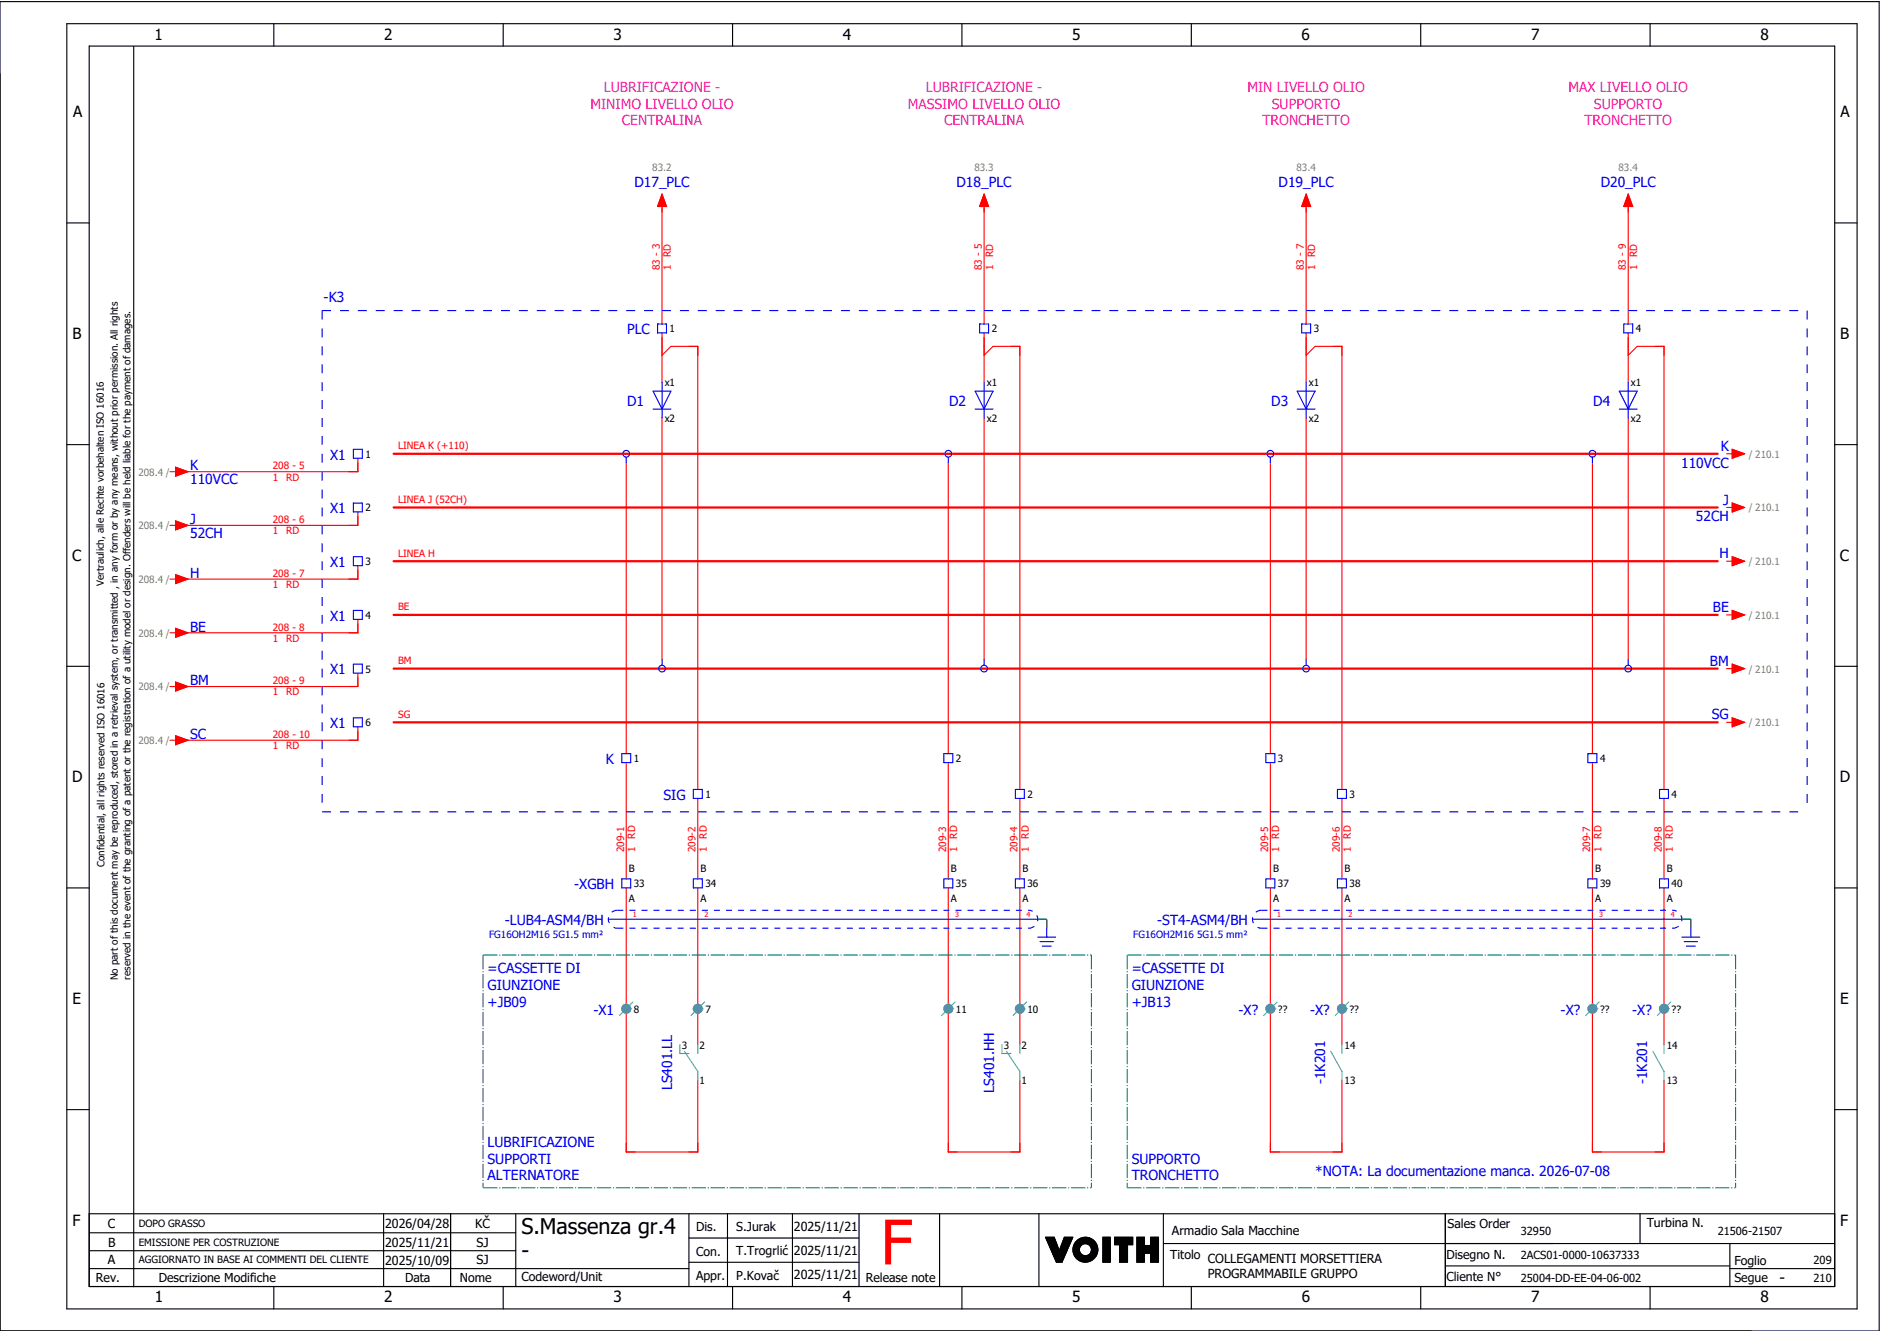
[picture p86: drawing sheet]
<svg xmlns="http://www.w3.org/2000/svg" width="421mm" height="297mm" viewBox="0 0 421 297" stroke-linecap="round" stroke-linejoin="round" font-family="sans-serif">
<defs><g id="words">
<text font-size="13.8" fill="#f00" x="196.9" y="282.5">F</text>
<g font-size="4.8">
<text x="116.6" y="275.8">S.Massenza gr.4</text>
<text x="116.6" y="281.1">-</text>
</g>
<g font-size="3.4">
<text x="34.5" y="9">1</text>
<text x="85.9" y="9">2</text>
<text x="137.1" y="9">3</text>
<text x="188.4" y="9">4</text>
<text x="239.7" y="9">5</text>
<text x="291" y="9">6</text>
<text x="342.3" y="9">7</text>
<text x="393.5" y="9">8</text>
<text x="16.3" y="26.2">A</text>
<text x="411.5" y="26.2">A</text>
<text x="16.2" y="75.8">B</text>
<text x="411.4" y="75.8">B</text>
<text x="16.1" y="125.3">C</text>
<text x="411.3" y="125.3">C</text>
<text x="16.1" y="174.8">D</text>
<text x="411.3" y="174.8">D</text>
<text x="16.2" y="224.4">E</text>
<text x="411.4" y="224.4">E</text>
<text x="16.2" y="273.9">F</text>
<text x="411.4" y="273.9">F</text>
<text x="397.8" y="286.6">-</text>
<text x="34.6" y="291">1</text>
<text x="85.9" y="291">2</text>
<text x="137.2" y="291">3</text>
<text x="188.4" y="291">4</text>
<text x="239.7" y="291">5</text>
<text x="291" y="291">6</text>
<text x="342.3" y="291">7</text>
<text x="393.6" y="291">8</text>
</g>
<g font-size="3.1" fill="#f0f">
<text x="135" y="20.5">LUBRIFICAZIONE -</text>
<text x="207" y="20.5">LUBRIFICAZIONE -</text>
<text x="278.9" y="20.5">MIN LIVELLO OLIO</text>
<text x="350.7" y="20.5">MAX LIVELLO OLIO</text>
<text x="132" y="24.3">MINIMO LIVELLO OLIO</text>
<text x="139" y="28">CENTRALINA</text>
<text x="202.9" y="24.3">MASSIMO LIVELLO OLIO</text>
<text x="211" y="28">CENTRALINA</text>
<text x="282.2" y="28">TRONCHETTO</text>
<text x="284.3" y="24.3">SUPPORTO</text>
<text x="354.2" y="28">TRONCHETTO</text>
<text x="356.3" y="24.3">SUPPORTO</text>
</g>
<g font-size="3.1" fill="#00f">
<text x="141.8" y="41.8">D17_PLC</text>
<text x="213.8" y="41.8">D18_PLC</text>
<text x="285.8" y="41.8">D19_PLC</text>
<text x="357.8" y="41.8">D20_PLC</text>
<text x="72.4" y="67.5">-K3</text>
<text x="140.2" y="74.7">PLC</text>
<text x="140.2" y="90.6">D1</text>
<text x="212.2" y="90.6">D2</text>
<text x="284.2" y="90.6">D3</text>
<text x="356.2" y="90.6">D4</text>
<text x="384.7" y="100.8">K</text>
<text x="42.5" y="105.1">K</text>
<text x="73.8" y="102.7">X1</text>
<text x="375.8" y="104.5">110VCC</text>
<text x="42.5" y="108.1">110VCC</text>
<text x="385.2" y="112.8">J</text>
<text x="42.5" y="117.1">J</text>
<text x="73.8" y="114.7">X1</text>
<text x="379.1" y="116.5">52CH</text>
<text x="42.5" y="120.1">52CH</text>
<text x="384.4" y="124.8">H</text>
<text x="42.5" y="129.1">H</text>
<text x="73.8" y="126.7">X1</text>
<text x="382.9" y="136.8">BE</text>
<text x="42.5" y="141.1">BE</text>
<text x="73.8" y="138.7">X1</text>
<text x="382.3" y="148.8">BM</text>
<text x="42.5" y="153.1">BM</text>
<text x="73.8" y="150.7">X1</text>
<text x="382.7" y="160.8">SG</text>
<text x="42.5" y="165.1">SC</text>
<text x="73.8" y="162.7">X1</text>
<text x="135.5" y="170.7">K</text>
<text x="148.3" y="178.7">SIG</text>
<text x="128.4" y="198.7">-XGBH</text>
<text x="112.8" y="206.6">-LUB4-ASM4/BH</text>
<text x="258.7" y="206.6">-ST4-ASM4/BH</text>
<text x="109" y="217.5">=CASSETTE DI</text>
<text x="109" y="221.3">GIUNZIONE</text>
<text x="253" y="217.5">=CASSETTE DI</text>
<text x="253" y="221.3">GIUNZIONE</text>
<text x="109" y="225">+JB09</text>
<text x="132.7" y="226.7">-X1</text>
<text x="253" y="225">+JB13</text>
<text x="276.9" y="226.7">-X?</text>
<text x="292.9" y="226.7">-X?</text>
<text x="348.9" y="226.7">-X?</text>
<text x="364.9" y="226.7">-X?</text>
<text x="150.2" y="243.6" transform="rotate(-90 150.2 243.6)">LS401.LL</text>
<text x="222.2" y="244.1" transform="rotate(-90 222.2 244.1)">LS401.HH</text>
<text x="296.2" y="242.3" transform="rotate(-90 296.2 242.3)">-1K201</text>
<text x="368.2" y="242.3" transform="rotate(-90 368.2 242.3)">-1K201</text>
<text x="109" y="256.3">LUBRIFICAZIONE</text>
<text x="109" y="260">SUPPORTI</text>
<text x="109" y="263.8">ALTERNATORE</text>
<text x="253" y="260">SUPPORTO</text>
<text x="253" y="263.8">TRONCHETTO</text>
<text x="294" y="262.8">*NOTA: La documentazione manca. 2026-07-08</text>
</g>
<g font-size="2.8">
<text x="24.1" y="274.4">C</text>
<text x="86.1" y="274.4">2026/04/28</text>
<text x="106.2" y="274.4">KČ</text>
<text x="155.6" y="275.1">Dis.</text>
<text x="164.6" y="275.1">S.Jurak</text>
<text x="177.5" y="275">2025/11/21</text>
<text x="262" y="275.8">Armadio Sala Macchine</text>
<text x="323.6" y="274.3">Sales Order</text>
<text x="368.1" y="274.2">Turbina N.</text>
<text x="24.2" y="278.6">B</text>
<text x="86.1" y="278.6">2025/11/21</text>
<text x="106.5" y="278.6">SJ</text>
<text x="155.6" y="280.5">Con.</text>
<text x="164.6" y="280.5">T.Trogrlić</text>
<text x="177.5" y="280.4">2025/11/21</text>
<text x="261.6" y="281.3">Titolo</text>
<text x="323.4" y="281.2">Disegno N.</text>
<text x="21.4" y="286.5">Rev.</text>
<text x="24.1" y="282.5">A</text>
<text x="35.5" y="286.4">Descrizione Modifiche</text>
<text x="86.1" y="282.6">2025/10/09</text>
<text x="90.5" y="286.5">Data</text>
<text x="102.8" y="286.5">Nome</text>
<text x="106.5" y="282.5">SJ</text>
<text x="116.6" y="286.3">Codeword/Unit</text>
<text x="155.6" y="286">Appr.</text>
<text x="164.6" y="285.9">P.Kovač</text>
<text x="177.5" y="285.8">2025/11/21</text>
<text x="193.5" y="286.5">Release note</text>
<text x="270" y="282.2">COLLEGAMENTI MORSETTIERA</text>
<text x="270" y="285.5">PROGRAMMABILE GRUPPO</text>
<text x="323.4" y="286.2">Cliente N°</text>
<text x="387.7" y="286.5">Segue</text>
<text x="387.7" y="282.6">Foglio</text>
</g>
<g font-size="2.5">
<text x="340" y="275.9">32950</text>
<text x="384" y="275.9">21506-21507</text>
<text x="340" y="281.4">2ACS01-0000-10637333</text>
<text x="340" y="286.4">25004-DD-EE-04-06-002</text>
<text x="405.4" y="282.4">209</text>
<text x="405.4" y="286.4">210</text>
</g>
<g font-size="2.2" fill="#7ca552">
<text x="145.8" y="38.2">83.2</text>
<text x="217.8" y="38.2">83.3</text>
<text x="289.8" y="38.2">83.4</text>
<text x="361.8" y="38.2">83.4</text>
<text x="30.9" y="106.3">208.4 /</text>
<text x="391" y="102.3">/ 210.1</text>
<text x="30.9" y="118.3">208.4 /</text>
<text x="391" y="114.3">/ 210.1</text>
<text x="30.9" y="130.3">208.4 /</text>
<text x="391" y="126.3">/ 210.1</text>
<text x="30.9" y="142.3">208.4 /</text>
<text x="391" y="138.3">/ 210.1</text>
<text x="30.9" y="154.3">208.4 /</text>
<text x="391" y="150.3">/ 210.1</text>
<text x="30.9" y="166.3">208.4 /</text>
<text x="391" y="162.3">/ 210.1</text>
</g>
<g font-size="2.2" fill="#f00">
<text x="150" y="57.4" transform="rotate(-90 150 57.4)">RD</text>
<text x="222" y="57.4" transform="rotate(-90 222 57.4)">RD</text>
<text x="294" y="57.4" transform="rotate(-90 294 57.4)">RD</text>
<text x="366" y="57.4" transform="rotate(-90 366 57.4)">RD</text>
<text x="147.5" y="60.4" transform="rotate(-90 147.5 60.4)">83 - 3</text>
<text x="150" y="60.4" transform="rotate(-90 150 60.4)">1</text>
<text x="219.5" y="60.4" transform="rotate(-90 219.5 60.4)">83 - 5</text>
<text x="222" y="60.4" transform="rotate(-90 222 60.4)">1</text>
<text x="291.5" y="60.4" transform="rotate(-90 291.5 60.4)">83 - 7</text>
<text x="294" y="60.4" transform="rotate(-90 294 60.4)">1</text>
<text x="363.5" y="60.4" transform="rotate(-90 363.5 60.4)">83 - 9</text>
<text x="366" y="60.4" transform="rotate(-90 366 60.4)">1</text>
<text x="89" y="100.4">LINEA K (+110)</text>
<text x="61" y="104.9">208 - 5</text>
<text x="61" y="107.4">1</text>
<text x="64" y="107.4">RD</text>
<text x="89" y="112.4">LINEA J (52CH)</text>
<text x="61" y="116.9">208 - 6</text>
<text x="61" y="119.4">1</text>
<text x="64" y="119.4">RD</text>
<text x="89" y="124.4">LINEA H</text>
<text x="61" y="128.9">208 - 7</text>
<text x="61" y="131.4">1</text>
<text x="64" y="131.4">RD</text>
<text x="89" y="136.4">BE</text>
<text x="61" y="140.9">208 - 8</text>
<text x="61" y="143.4">1</text>
<text x="64" y="143.4">RD</text>
<text x="89" y="148.4">BM</text>
<text x="61" y="152.9">208 - 9</text>
<text x="61" y="155.4">1</text>
<text x="64" y="155.4">RD</text>
<text x="89" y="160.4">SG</text>
<text x="61" y="164.9">208 - 10</text>
<text x="61" y="167.4">1</text>
<text x="64" y="167.4">RD</text>
<text x="139.5" y="190.4" transform="rotate(-90 139.5 190.4)">209-1</text>
<text x="142" y="190.4" transform="rotate(-90 142 190.4)">1</text>
<text x="142" y="187.4" transform="rotate(-90 142 187.4)">RD</text>
<text x="155.5" y="190.4" transform="rotate(-90 155.5 190.4)">209-2</text>
<text x="158" y="190.4" transform="rotate(-90 158 190.4)">1</text>
<text x="158" y="187.4" transform="rotate(-90 158 187.4)">RD</text>
<text x="211.5" y="190.4" transform="rotate(-90 211.5 190.4)">209-3</text>
<text x="214" y="190.4" transform="rotate(-90 214 190.4)">1</text>
<text x="214" y="187.4" transform="rotate(-90 214 187.4)">RD</text>
<text x="227.5" y="190.4" transform="rotate(-90 227.5 190.4)">209-4</text>
<text x="230" y="190.4" transform="rotate(-90 230 190.4)">1</text>
<text x="230" y="187.4" transform="rotate(-90 230 187.4)">RD</text>
<text x="283.5" y="190.4" transform="rotate(-90 283.5 190.4)">209-5</text>
<text x="286" y="190.4" transform="rotate(-90 286 190.4)">1</text>
<text x="286" y="187.4" transform="rotate(-90 286 187.4)">RD</text>
<text x="299.5" y="190.4" transform="rotate(-90 299.5 190.4)">209-6</text>
<text x="302" y="190.4" transform="rotate(-90 302 190.4)">1</text>
<text x="302" y="187.4" transform="rotate(-90 302 187.4)">RD</text>
<text x="355.5" y="190.4" transform="rotate(-90 355.5 190.4)">209-7</text>
<text x="358" y="190.4" transform="rotate(-90 358 190.4)">1</text>
<text x="358" y="187.4" transform="rotate(-90 358 187.4)">RD</text>
<text x="371.5" y="190.4" transform="rotate(-90 371.5 190.4)">209-8</text>
<text x="374" y="190.4" transform="rotate(-90 374 190.4)">1</text>
<text x="374" y="187.4" transform="rotate(-90 374 187.4)">RD</text>
</g>
<g font-size="2.2">
<text x="149.7" y="74.3">1</text>
<text x="221.7" y="74.3">2</text>
<text x="293.7" y="74.3">3</text>
<text x="365.7" y="74.3">4</text>
<text x="148.6" y="86.3">x1</text>
<text x="220.6" y="86.3">x1</text>
<text x="292.6" y="86.3">x1</text>
<text x="364.6" y="86.3">x1</text>
<text x="148.6" y="94.2">x2</text>
<text x="220.6" y="94.2">x2</text>
<text x="292.6" y="94.2">x2</text>
<text x="364.6" y="94.2">x2</text>
<text x="81.7" y="102.3">1</text>
<text x="81.7" y="114.3">2</text>
<text x="23.2" y="130.9" transform="rotate(-90 23.2 130.9)">Vertraulich, alle Rechte vorbehalten ISO 16016</text>
<text x="81.7" y="126.3">3</text>
<text x="81.7" y="138.3">4</text>
<text x="81.7" y="150.3">5</text>
<text x="81.7" y="162.3">6</text>
<text x="141.7" y="170.3">1</text>
<text x="213.7" y="170.3">2</text>
<text x="285.7" y="170.3">3</text>
<text x="357.7" y="170.3">4</text>
<text x="157.7" y="178.3">1</text>
<text x="229.7" y="178.3">2</text>
<text x="301.7" y="178.3">3</text>
<text x="373.7" y="178.3">4</text>
<text x="23.4" y="193.7" transform="rotate(-90 23.4 193.7)">Confidential, all rights reserved ISO 16016</text>
<text x="140.6" y="194.9">B</text>
<text x="156.6" y="194.9">B</text>
<text x="212.6" y="194.9">B</text>
<text x="228.6" y="194.9">B</text>
<text x="284.6" y="194.9">B</text>
<text x="300.6" y="194.9">B</text>
<text x="356.6" y="194.9">B</text>
<text x="372.6" y="194.9">B</text>
<text x="140.6" y="201.6">A</text>
<text x="141.7" y="198.3">33</text>
<text x="156.6" y="201.6">A</text>
<text x="157.7" y="198.3">34</text>
<text x="212.6" y="201.6">A</text>
<text x="213.7" y="198.3">35</text>
<text x="228.6" y="201.6">A</text>
<text x="229.7" y="198.3">36</text>
<text x="284.6" y="201.6">A</text>
<text x="285.7" y="198.3">37</text>
<text x="300.6" y="201.6">A</text>
<text x="301.7" y="198.3">38</text>
<text x="356.6" y="201.6">A</text>
<text x="357.7" y="198.3">39</text>
<text x="372.6" y="201.6">A</text>
<text x="373.7" y="198.3">40</text>
<text x="26.4" y="219" transform="rotate(-90 26.4 219)">No part of this document may be reproduced, stored in a retrieval system, or transmitted , in any form or by any means, without prior permission. All rights</text>
<text x="29.2" y="218.9" transform="rotate(-90 29.2 218.9)">reserved in the event of the granting of a patent or the registration of a utility model or design. Offenders will be held liable for the payment of damages.</text>
<text x="141.7" y="226.3">8</text>
<text x="157.7" y="226.3">7</text>
<text x="213.7" y="226.3">11</text>
<text x="229.7" y="226.3">10</text>
<text x="285.7" y="226.3">??</text>
<text x="301.7" y="226.3">??</text>
<text x="357.7" y="226.3">??</text>
<text x="373.7" y="226.3">??</text>
<text x="152.4" y="234.3">3</text>
<text x="156.4" y="234.3">2</text>
<text x="224.4" y="234.3">3</text>
<text x="228.4" y="234.3">2</text>
<text x="300.6" y="234.3">14</text>
<text x="372.6" y="234.3">14</text>
<text x="156.4" y="242.2">1</text>
<text x="228.4" y="242.2">1</text>
<text x="300.6" y="242.2">13</text>
<text x="372.6" y="242.2">13</text>
<text x="31" y="274.2">DOPO GRASSO</text>
<text x="31" y="278.3">EMISSIONE PER COSTRUZIONE</text>
<text x="31" y="282.3">AGGIORNATO IN BASE AI COMMENTI DEL CLIENTE</text>
</g>
<g font-size="2.2" fill="#00f">
<text x="109.3" y="209.5">FG16OH2M16 5G1.5 mm²</text>
<text x="253.3" y="209.5">FG16OH2M16 5G1.5 mm²</text>
</g>
<g font-size="1.6" fill="#f00">
<text x="141.5" y="204.9">1</text>
<text x="157.5" y="204.9">2</text>
<text x="213.5" y="204.9">3</text>
<text x="229.5" y="204.9">4</text>
<text x="285.5" y="204.9">1</text>
<text x="301.5" y="204.9">2</text>
<text x="357.5" y="204.9">3</text>
<text x="373.5" y="204.9">4</text>
</g>
</g></defs>
<g fill="none" stroke="#000" stroke-width=".25">
<path d="M0 .4h420.1v297h-420.1zM14.9 5.3h400.3v287.2h-400.3zM19.9 10.3h390.3v277.2h-390.3zM29.9 10.4v277.1M61.2 5.3v5M112.5 5.3v5M163.8 5.3v5M215.1 5.3v5M266.3 5.3v5M317.6 5.3v5M368.9 5.3v5M14.9 49.8h5"/>
<path d="M410.2 49.8h5M14.9 99.3h5M410.2 99.3h5M14.9 148.9h5M410.2 148.9h5M14.9 198.4h5M410.2 198.4h5M14.9 247.9h5M410.2 247.9h5M19.9 271.2h390.3M19.9 279.5h95.4M19.9 275.4h95.4"/>
<path d="M85.8 271.2v16.3M100.7 271.2v16.3M115.3 271.2v16.3M154 271.2v16.3M154 276.6h38M162.6 271.2v16.3M177.2 271.2v16.3M192 271.2v16.3M210.1 271.2v16.3M232.3 271.1v16.3M233.7 276.4h2l1.1 3 1.1-3h1.9l-2.4 5.6h-1.2zM233.8 276.4l-.1 .1"/>
<path d="M233.9 276.4l-.1 .2M234.1 276.4l-.3 .3M234.2 276.4l-.3 .4M234.4 276.4l-.5 .5M234.5 276.4l-.5 .6M234.7 276.4l-.7 .7M234.8 276.4l-.7 .8M235 276.4l-.9 .9M235.1 276.4l-.9 1M235.3 276.4l-1.1 1.1M235.4 276.4l-1.2 1.2M235.6 276.4l-1.3 1.3"/>
<path d="M235.7 276.5l-1.4 1.3M235.7 276.6l-1.3 1.3M235.8 276.7l-1.4 1.3M235.8 276.8l-1.3 1.3M235.9 276.9l-1.4 1.4M235.9 277l-1.3 1.4M235.9 277.1l-1.3 1.4M236 277.3l-1.3 1.3M236 277.4l-1.3 1.3M236.1 277.5l-1.3 1.3M236.1 277.6l-1.3 1.3M236.1 277.7l-1.3 1.3"/>
<path d="M236.2 277.8l-1.3 1.3M236.2 277.9l-1.3 1.3M236.3 278l-1.3 1.3M236.3 278.1l-1.3 1.3M236.3 278.2l-1.2 1.3M236.4 278.3l-1.3 1.3M236.4 278.4l-1.2 1.3M236.5 278.6l-1.3 1.2M236.5 278.7l-1.2 1.2M236.6 278.8l-1.3 1.2M236.6 278.9l-1.3 1.2M236.6 279l-1.2 1.2"/>
<path d="M236.7 279.1l-1.3 1.2M236.7 279.2l-1.2 1.3M236.8 279.3l-1.3 1.3M238 276.4l-.1 .1M238.1 276.4l-.3 .4M238.3 276.4l-.6 .6M238.4 279.8l-2.2 2.2M238.4 276.4l-.8 .8M238.5 279.5l-2.4 2.4M238.6 276.4l-1.1 1.1M238.6 279.3l-2.5 2.5M238.7 279l-2.7 2.7"/>
<path d="M238.7 276.4l-1.2 1.3M238.8 278.7l-2.8 2.9M238.9 276.4l-1.5 1.6M239 278.5l-3.1 3M239 276.4l-1.7 1.8M239.1 278.2l-3.2 3.2M239.2 276.4l-2 2.1M239.2 277.9l-3.4 3.4M239.3 277.7l-3.5 3.5M239.3 276.4l-2.2 2.3M239.4 277.4l-3.6 3.7M239.5 276.4l-2.5 2.5"/>
<path d="M239.5 277.1l-3.8 3.9M239.6 276.4l-2.7 2.8M239.7 276.9l-4 4M239.8 276.6l-4.2 4.2M239.8 276.4l-4.2 4.3M241.1 276.9l-.8 .8M241.3 279.3l-1.2 1.1M241.3 279.1l-1.2 1.2M241.3 279.4l-1.1 1.1M241.3 278.9l-1.3 1.3M241.3 279.5l-1.1 1.1M241.4 279.7l-1.1 1"/>
<path d="M241.4 278.7l-1.4 1.4M241.4 279.8l-1 1M241.4 276.7l-1.3 1.3M241.5 279.9l-1.1 1M241.5 280l-1 1M241.7 276.6l-1.7 1.7M241.9 276.5l-1.9 2M242.1 276.5l-2.2 2.2M242.3 276.5l-2.4 2.4M242.5 276.4l-2.6 2.6M242.6 276.4l-2.7 2.8M242.8 276.4l-2.9 3"/>
<path d="M242.9 276.5l-3 3M243 276.5l-3.1 3.1M243.2 276.5l-3.3 3.3M243.3 276.5l-3.4 3.4M243.4 276.6l-3.4 3.4M243.5 276.6l-1.4 1.4M243.6 276.6l-1.3 1.3M243.7 276.7l-1.2 1.2M243.9 276.7l-1.2 1.2M244 276.8l-1.2 1.1M244 276.8l-1.1 1.1M244.1 276.9l-1 1.1"/>
<path d="M244.2 276.9l-1 1.1M244.3 277l-1 1M244.4 277.1l-1 1M244.5 277.1l-1 1.1M244.6 277.2l-1.1 1M244.6 277.3l-1 1M244.7 277.4l-1 1M244.8 277.4l-1 1.1M244.8 277.5l-1 1.1M244.9 277.6l-1 1.1M245 277.7l-1.1 1.1M245 277.8l-1.1 1.1"/>
<path d="M245.1 277.9l-1.1 1.1M245.1 278l-1.1 1.1M245.2 278.1l-1.2 1.2M245.2 278.2l-1.2 1.3M245.3 278.3l-1.4 1.4M245.3 278.4l-1.5 1.5M245.3 278.5l-3.4 3.4M245.4 279.9l-2.1 2M245.4 278.7l-3.3 3.3M245.4 279.7l-2.3 2.3M245.4 278.8l-3.2 3.2M245.4 278.9l-3.1 3.1"/>
<path d="M245.4 279.5l-2.5 2.5M245.4 279.1l-2.9 2.9M245.4 279.4l-2.6 2.6M245.4 279.2l-2.8 2.8M246.6 276.4h1.6v5.6h-1.6zM246.6 276.4v.1M246.8 276.4l-.2 .3M246.9 276.4l-.3 .4M247.1 276.4l-.5 .6M247.2 276.4l-.6 .7M247.4 276.4l-.8 .9M247.5 276.4l-.9 1"/>
<path d="M247.7 276.4l-1.1 1.2M247.8 276.4l-1.2 1.3M248 276.4l-1.4 1.5M248.1 276.4l-1.5 1.6M248.2 280l-1.6 1.6M248.2 279.8l-1.6 1.7M248.2 279.7l-1.6 1.6M248.2 279.5l-1.6 1.7M248.2 279.4l-1.6 1.6M248.2 277.4l-1.6 1.7M248.2 277.3l-1.6 1.6M248.2 277.1l-1.6 1.7"/>
<path d="M248.2 277l-1.6 1.6M248.2 276.8l-1.6 1.7M248.2 276.7l-1.6 1.6M248.2 276.5l-1.6 1.7M248.2 278l-1.6 1.7M248.2 277.9l-1.6 1.6M248.2 277.7l-1.6 1.7M248.2 277.6l-1.6 1.6M248.2 279.1l-1.6 1.6M248.2 278.9l-1.6 1.7M248.2 278.8l-1.6 1.6M248.2 278.6l-1.6 1.7"/>
<path d="M248.2 278.5l-1.6 1.6M248.2 278.3l-1.6 1.7M248.2 278.2l-1.6 1.6M248.2 279.2l-1.6 1.7M249.2 276.4v.1M249.4 276.4l-.2 .2M249.5 276.4l-.3 .4M249.7 276.4l-.5 .5M249.8 276.4l-.6 .7M250 276.4l-.8 .8M250.1 276.4l-.9 1M250.3 278.1h-1.1v-1.7h4v1.7h-1.1v3.9h-1.8"/>
<path d="M250.3 278.1v3.9M250.3 276.4l-1.1 1.2M250.4 276.4l-1.2 1.3M250.6 276.4l-1.4 1.5M250.7 276.4l-1.5 1.6M250.9 276.4l-1.7 1.7M251 276.4l-1.6 1.7M251.2 276.4l-1.7 1.7M251.3 276.4l-1.6 1.7M251.5 276.4l-1.7 1.7M251.6 276.4l-1.6 1.7M251.8 276.4l-1.7 1.7"/>
<path d="M251.9 276.4l-1.6 1.7M252.1 279.9l-1.8 1.8M252.1 279.8l-1.8 1.8M252.1 278.6l-1.8 1.8M252.1 278.4l-1.8 1.8M252.1 278.3l-1.8 1.8M252.1 279.2l-1.8 1.8M252.1 279l-1.8 1.8M252.1 278.9l-1.8 1.8M252.1 278.7l-1.8 1.8M252.1 279.3l-1.8 1.8M252.1 279.6l-1.8 1.8"/>
<path d="M252.1 279.5l-1.8 1.8M252.1 276.4l-1.8 1.9M252.2 276.4l-1.9 2M252.4 276.4l-2.1 2.2M252.5 276.4l-2.2 2.3M252.7 276.4l-2.4 2.5M252.8 276.4l-2.5 2.6M253 276.4l-2.7 2.8M253.1 276.4l-2.8 2.9M253.2 277.4l-.7 .7M253.2 276.7l-2.9 2.9M253.2 276.5l-2.9 3"/>
<path d="M253.2 277.3l-.8 .8M253.2 277.1l-1 1M253.2 277l-2.9 2.9M253.2 276.8l-2.9 3M253.2 278l-.1 .1M253.2 277.9l-.2 .2M253.2 277.7l-.4 .4M253.2 277.6l-.5 .5M254.2 276.4v.1M254.3 276.4l-.1 .2M254.5 276.4l-.3 .4M254.6 276.4l-.4 .5"/>
<path d="M254.8 276.4l-.6 .7M254.9 276.4l-.7 .8M255.1 276.4l-.9 1M255.2 276.4l-1 1.1M255.4 276.4l-1.2 1.3M255.5 276.4l-1.3 1.4M255.7 276.4l-1.5 1.6M255.8 277.5l-1.6 1.7M255.8 277.4l-1.6 1.6M255.8 277.2l-1.6 1.7M255.8 277.1l-1.6 1.6M255.8 276.9l-1.6 1.7"/>
<path d="M255.8 276.8l-1.6 1.6M255.8 276.6l-1.6 1.7M255.8 276.5l-1.6 1.6M255.8 276.4v1.9M255.8 276.4h-1.6v5.6h1.6v-2h1.4M255.8 278.3h1.4v-1.9h1.8v5.6h-1.8v-2M255.8 278l-1.6 1.6M255.8 277.8l-1.6 1.7M255.8 277.7l-1.6 1.6M255.8 278.3l-1.6 1.6M255.8 278.1l-1.6 1.7M255.9 278.3l-1.7 1.8"/>
<path d="M256.1 278.3l-1.9 1.9M256.2 278.3l-2 2.1M256.4 278.3l-2.2 2.2M256.5 278.3l-2.3 2.4M256.7 278.3l-2.5 2.5M256.8 278.3l-2.6 2.7M257 278.3l-2.8 2.8M257.1 278.3l-2.9 3M257.3 276.4l-.1 .2M257.5 276.4l-.3 .3M257.6 276.4l-.4 .5M257.8 276.4l-.6 .6"/>
<path d="M257.9 276.4l-.7 .8M258.1 276.4l-.9 .9M258.2 276.4l-1 1.1M258.4 276.4l-1.2 1.2M258.5 276.4l-1.3 1.4M258.7 276.4l-1.5 1.5M258.8 276.4l-1.6 1.7M259 276.5l-1.8 1.7M259 277.5l-2.5 2.5M259 277.4l-2.7 2.6M259 277.1l-3 2.9M259 276.9l-3.1 3.1"/>
<path d="M259 277.2l-2.8 2.8M259 276.8l-4.8 4.8M259 276.6l-4.8 4.8M259 279l-1.8 1.8M259 278.9l-1.8 1.7M259 278.7l-1.8 1.8M259 278.6l-1.8 1.7M259 278.4l-1.8 1.8M259 278.3l-1.8 1.7M259 278.1l-1.9 1.9M259 278l-2.1 2M259 277.8l-2.2 2.2"/>
<path d="M259 277.7l-2.4 2.3M259 279.3l-1.8 1.8M259 279.2l-1.8 1.7M259 279.9l-1.8 1.8M259 279.8l-1.8 1.7M259 279.6l-1.8 1.8M259 279.5l-1.8 1.7M260.1 271.2v16.3M260.1 277.9h150.1M323.1 271.2v16.3M366.6 271.2v6.7M386.7 277.9v9.6"/>
<path d="M19.9 283.5h134.1M61.2 287.5v5M112.5 287.5v5M154 282h38M163.8 287.5v5M215.1 287.5v5M237.5 281.9l-.1 .1M237.6 281.7l-.4 .3M237.7 281.4l-.6 .6M237.8 281.1l-.9 .9M237.9 280.9l-1.1 1.1M238 280.6l-1.4 1.4"/>
<path d="M238.2 280.3l-1.7 1.7M238.3 280.1l-2 1.9M241.6 280l-1 1.1M241.6 280.1l-1 1M241.7 280.2l-1 1M241.8 280.3l-1 1M241.9 280.3l-1 1.1M242 280.4l-1.1 1M242.1 280.4l-1.1 1.1M242.2 280.5l-1.1 1.1M242.3 280.5l-1.1 1.1M242.4 280.6l-1.1 1.1"/>
<path d="M242.6 280.6l-1.2 1.1M242.7 280.6l-1.2 1.2M242.9 280.6l-1.3 1.2M243.1 280.5l-1.4 1.4M243.3 280.4l-1.5 1.5M245.1 280.6l-1.1 1M245.2 280.3l-1.5 1.5M245.3 280.1l-1.8 1.8M248.2 281.3l-.7 .7M248.2 281.2l-.8 .8M248.2 281l-1 1M248.2 281.5l-.5 .5"/>
<path d="M248.2 281.9l-.1 .1M248.2 281.8l-.2 .2M248.2 281.6l-.4 .4M248.2 280.9l-1.1 1.1M248.2 280.7l-1.3 1.3M248.2 280.6l-1.4 1.4M248.2 280.4l-1.6 1.6M248.2 280.3l-1.6 1.6M248.2 280.1l-1.6 1.7M252.1 281.3l-.8 .7M252.1 281.1l-.9 .9M252.1 281l-1.1 1"/>
<path d="M252.1 280.8l-1.2 1.2M252.1 280.7l-1.4 1.3M252.1 280.5l-1.5 1.5M252.1 280.4l-1.7 1.6M252.1 280.2l-1.8 1.8M252.1 281.4l-.6 .6M252.1 281.9l-.2 .1M252.1 281.7l-.3 .3M252.1 281.6l-.5 .4M252.1 280.1l-1.8 1.8M255.8 280.7l-1.3 1.3M255.8 280.5l-1.5 1.5"/>
<path d="M255.8 280.2l-1.6 1.7M255.8 280.1l-1.6 1.6M255.8 280.4l-1.6 1.6M255.8 281.9l-.1 .1M255.8 281.7l-.3 .3M255.8 281.6l-.4 .4M255.8 281.4l-.6 .6M255.8 281.3l-.7 .7M255.8 281.1l-.9 .9M255.8 281l-1 1M255.8 280.8l-1.2 1.2M259 281.9l-.2 .1"/>
<path d="M259 281.7l-.3 .3M259 281.6l-.5 .4M259 281.4l-.6 .6M259 281.3l-.8 .7M259 281.1l-.9 .9M259 281l-1.1 1M259 280.8l-1.2 1.2M259 280.7l-1.4 1.3M259 280.5l-1.5 1.5M259 280.4l-1.7 1.6M259 280.2l-1.8 1.8M259 280.1l-1.8 1.7"/>
<path d="M266.3 287.5v5M317.6 287.5v5M323.1 282.9h63.6M368.9 287.5v5M386.7 283.5h23.5"/>
<circle cx="242.6" cy="279.2" r="1.35"/>
<circle cx="242.6" cy="279.2" r="2.79"/>
</g>
<g fill="none" stroke="#f00" stroke-width=".25">
<path d="M148 46.1v26.3M148 43.4l1 2.7h-2zM220 46.1v26.3M220 43.4l1 2.7h-2zM292 46.1v26.3M292 43.4l1 2.7h-2zM364 46.1v26.3M364 43.4l1 2.7h-2zM148 74.4v11M148 79.4l2-2h6v99M220 79.4l2-2h6v99M220 74.4v11"/>
<path d="M292 79.4l2-2h6v99M292 74.4v11M364 79.4l2-2h6v99M364 74.4v11M148 93.4v54M220 93.4v54M292 93.4v54M364 93.4v54M38 117.4h1.3M38 105.4h1.3M39.3 104.4l2.7 1-2.7 1zM39.3 116.4l2.7 1-2.7 1z"/>
<path d="M80 102.4v3h-40M80 114.4v3h-40M140 103.4v65M212 103.4v65M284 103.4v65M356 103.4v65M386 101.4h1.3M386 113.4h1.3M387.3 100.4l2.7 1-2.7 1zM387.3 112.4l2.7 1-2.7 1zM38 129.4h1.3M39.3 128.4l2.7 1-2.7 1z"/>
<path d="M80 138.4v3h-40M80 126.4v3h-40M386 137.4h1.3M386 125.4h1.3M387.3 136.4l2.7 1-2.7 1zM387.3 124.4l2.7 1-2.7 1zM38 141.4h1.3M38 153.4h1.3M39.3 140.4l2.7 1-2.7 1zM39.3 152.4l2.7 1-2.7 1zM80 150.4v3h-40M386 149.4h1.3"/>
<path d="M387.3 148.4l2.7 1-2.7 1zM38 165.4h1.3M39.3 164.4l2.7 1-2.7 1zM80 162.4v3h-40M140 170.4v26M156 178.4v18M212 170.4v26M228 178.4v18M284 170.4v26M300 178.4v18M356 170.4v26M372 178.4v18"/>
<path d="M386 161.4h1.3M387.3 160.4l2.7 1-2.7 1zM140 198.4v26M156 198.4v26M212 198.4v26M228 198.4v26M284 198.4v26M300 198.4v26M356 198.4v26M372 198.4v26M140 226.4v31h16v-16M156 226.4v7"/>
<path d="M212 226.4v31h16v-16M228 226.4v7M284 226.4v31h16v-16M300 226.4v7M356 226.4v31h16v-16M372 226.4v7"/>
</g>
<path d="M88 101.4h296M88 113.4h296M88 125.4h296M88 137.4h296M88 149.4h296M88 161.4h296" fill="none" stroke="#f00" stroke-width=".5"/>
<path d="M232 205.4h2M234 205.4v2M376 205.4h2M378 205.4v2" fill="none" stroke="#00be00" stroke-width=".25" stroke-dasharray="3.2 .4 .3 .4" stroke-linecap="butt"/>
<g fill="none" stroke="#00f" stroke-width=".25">
<path d="M147 72.4h2v2h-2zM219 72.4h2v2h-2zM291 72.4h2v2h-2zM363 72.4h2v2h-2zM146 87.4h4l-2 4zM146 91.4h4M148 85.4v8M218 91.4h4M218 87.4h4l-2 4zM220 85.4v8M290 91.4h4M290 87.4h4l-2 4z"/>
<path d="M292 85.4v8M362 91.4h4M362 87.4h4l-2 4zM364 85.4v8M79 100.4h2v2h-2zM79 112.4h2v2h-2zM140 102.1v1.3M212 102.1v1.3M284 102.1v1.3M356 102.1v1.3M79 124.4h2v2h-2zM79 136.4h2v2h-2z"/>
<path d="M79 148.4h2v2h-2zM148 147.4v1.2M220 147.4v1.2M292 147.4v1.2M364 147.4v1.2M79 160.4h2v2h-2zM139 168.4h2v2h-2zM155 176.4h2v2h-2zM211 168.4h2v2h-2zM227 176.4h2v2h-2zM283 168.4h2v2h-2zM299 176.4h2v2h-2z"/>
<path d="M355 168.4h2v2h-2zM371 176.4h2v2h-2zM139 196.4h2v2h-2zM155 196.4h2v2h-2zM211 196.4h2v2h-2zM227 196.4h2v2h-2zM283 196.4h2v2h-2zM299 196.4h2v2h-2zM355 196.4h2v2h-2zM371 196.4h2v2h-2zM136 205.4h96M232 209.4h4"/>
<path d="M232.5 210.4h3M233 211.4h2M234 207.4v2M280 205.4h96M376 209.4h4M376.5 210.4h3M377 211.4h2M378 207.4v2"/>
<circle cx="140" cy="101.4" r=".75"/>
<circle cx="212" cy="101.4" r=".75"/>
<circle cx="284" cy="101.4" r=".75"/>
<circle cx="356" cy="101.4" r=".75"/>
<circle cx="148" cy="149.4" r=".75"/>
<circle cx="220" cy="149.4" r=".75"/>
<circle cx="292" cy="149.4" r=".75"/>
<circle cx="364" cy="149.4" r=".75"/>
</g>
<path d="M72 69.4h332M72 69.4v112M404 69.4v112M72 181.4h332" fill="none" stroke="#00f" stroke-width=".25" stroke-dasharray="2 2" stroke-linecap="butt"/>
<path d="M108 213.4h136M108 213.4v52M244 213.4v52M252 213.4h136M252 213.4v52M388 213.4v52M108 265.4h136M252 265.4h136" fill="none" stroke="#007f7f" stroke-width=".25" stroke-dasharray="3.2 .4 .3 .4" stroke-linecap="butt"/>
<g fill="none" stroke="#52a5a5" stroke-width=".25">
<path d="M139 225.4h.1M139 225.4a1 1 0 0 0 1 1M140 226.4h.1M140 224.4a1 1 0 0 1 1 1M140 224.4h.1M140 224.4a1 1 0 0 0-1 1M141 225.4a1 1 0 0 1-1 1M141 225.4h.1M141.5 223.9l-3 3M152 233.4v2h2M153 234.9l3 4.5v2M155 225.4h.1"/>
<path d="M155 225.4a1 1 0 0 0 1 1M156 226.4h.1M156 224.4a1 1 0 0 1 1 1M156 224.4h.1M156 224.4a1 1 0 0 0-1 1M156 233.4v2M157 225.4a1 1 0 0 1-1 1M157 225.4h.1M157.5 223.9l-3 3M211 225.4h.1M211 225.4a1 1 0 0 0 1 1M212 226.4h.1"/>
<path d="M212 224.4a1 1 0 0 1 1 1M212 224.4h.1M212 224.4a1 1 0 0 0-1 1M213 225.4a1 1 0 0 1-1 1M213 225.4h.1M213.5 223.9l-3 3M224 233.4v2h2M225 234.9l3 4.5v2M227 225.4h.1M227 225.4a1 1 0 0 0 1 1M228 226.4h.1M228 224.4a1 1 0 0 1 1 1"/>
<path d="M228 224.4h.1M228 224.4a1 1 0 0 0-1 1M228 233.4v2M229 225.4a1 1 0 0 1-1 1M229 225.4h.1M229.5 223.9l-3 3M283 225.4h.1M283 225.4a1 1 0 0 0 1 1M284 226.4h.1M284 224.4a1 1 0 0 1 1 1M284 224.4h.1M284 224.4a1 1 0 0 0-1 1"/>
<path d="M285 225.4a1 1 0 0 1-1 1M285 225.4h.1M285.5 223.9l-3 3M297.5 234.9l2.5 4.5v2M299 225.4h.1M299 225.4a1 1 0 0 0 1 1M300 226.4h.1M300 224.4a1 1 0 0 1 1 1M300 224.4h.1M300 224.4a1 1 0 0 0-1 1M300 233.4v2M301 225.4a1 1 0 0 1-1 1"/>
<path d="M301 225.4h.1M301.5 223.9l-3 3M355 225.4h.1M355 225.4a1 1 0 0 0 1 1M356 226.4h.1M356 224.4a1 1 0 0 1 1 1M356 224.4h.1M356 224.4a1 1 0 0 0-1 1M357 225.4a1 1 0 0 1-1 1M357 225.4h.1M357.5 223.9l-3 3M369.5 234.9l2.5 4.5v2"/>
<path d="M371 225.4h.1M371 225.4a1 1 0 0 0 1 1M372 226.4h.1M372 224.4a1 1 0 0 1 1 1M372 224.4h.1M372 224.4a1 1 0 0 0-1 1M372 233.4v2M373 225.4a1 1 0 0 1-1 1M373 225.4h.1M373.5 223.9l-3 3"/>
</g>
<g fill="#52a5a5" stroke="#52a5a5" stroke-width=".22">
<circle cx="140" cy="225.4" r="1"/>
<circle cx="156" cy="225.4" r="1"/>
<circle cx="228" cy="225.4" r="1"/>
<circle cx="284" cy="225.4" r="1"/>
<circle cx="300" cy="225.4" r="1"/>
<circle cx="212" cy="225.4" r="1"/>
<circle cx="356" cy="225.4" r="1"/>
<circle cx="372" cy="225.4" r="1"/>
</g>
<path d="M138 207.4h92M138 203.4h92M138 203.4a2 2 0 0 0-2 2 2 2 0 0 0 2 2M230 207.4a2 2 0 0 0 2-2 2 2 0 0 0-2-2M282 207.4h92M282 203.4h92M282 203.4a2 2 0 0 0-2 2 2 2 0 0 0 2 2M374 207.4a2 2 0 0 0 2-2 2 2 0 0 0-2-2" fill="none" stroke="#00f" stroke-width=".25" stroke-dasharray="1.4 1.4" stroke-linecap="butt"/>
<g fill="#f00" stroke="#f00" stroke-width=".22">
<path d="M148 43.4l1 2.7h-2z"/>
<path d="M220 43.4l1 2.7h-2z"/>
<path d="M292 43.4l1 2.7h-2z"/>
<path d="M364 43.4l1 2.7h-2z"/>
<path d="M387.3 136.4l2.7 1-2.7 1z"/>
<path d="M387.3 148.4l2.7 1-2.7 1z"/>
<path d="M387.3 160.4l2.7 1-2.7 1z"/>
<path d="M39.3 140.4l2.7 1-2.7 1z"/>
<path d="M39.3 152.4l2.7 1-2.7 1z"/>
<path d="M39.3 164.4l2.7 1-2.7 1z"/>
<path d="M387.3 100.4l2.7 1-2.7 1z"/>
<path d="M387.3 112.4l2.7 1-2.7 1z"/>
<path d="M387.3 124.4l2.7 1-2.7 1z"/>
<path d="M39.3 104.4l2.7 1-2.7 1z"/>
<path d="M39.3 116.4l2.7 1-2.7 1z"/>
<path d="M39.3 128.4l2.7 1-2.7 1z"/>
</g>
<use href="#words"/>
</svg>
